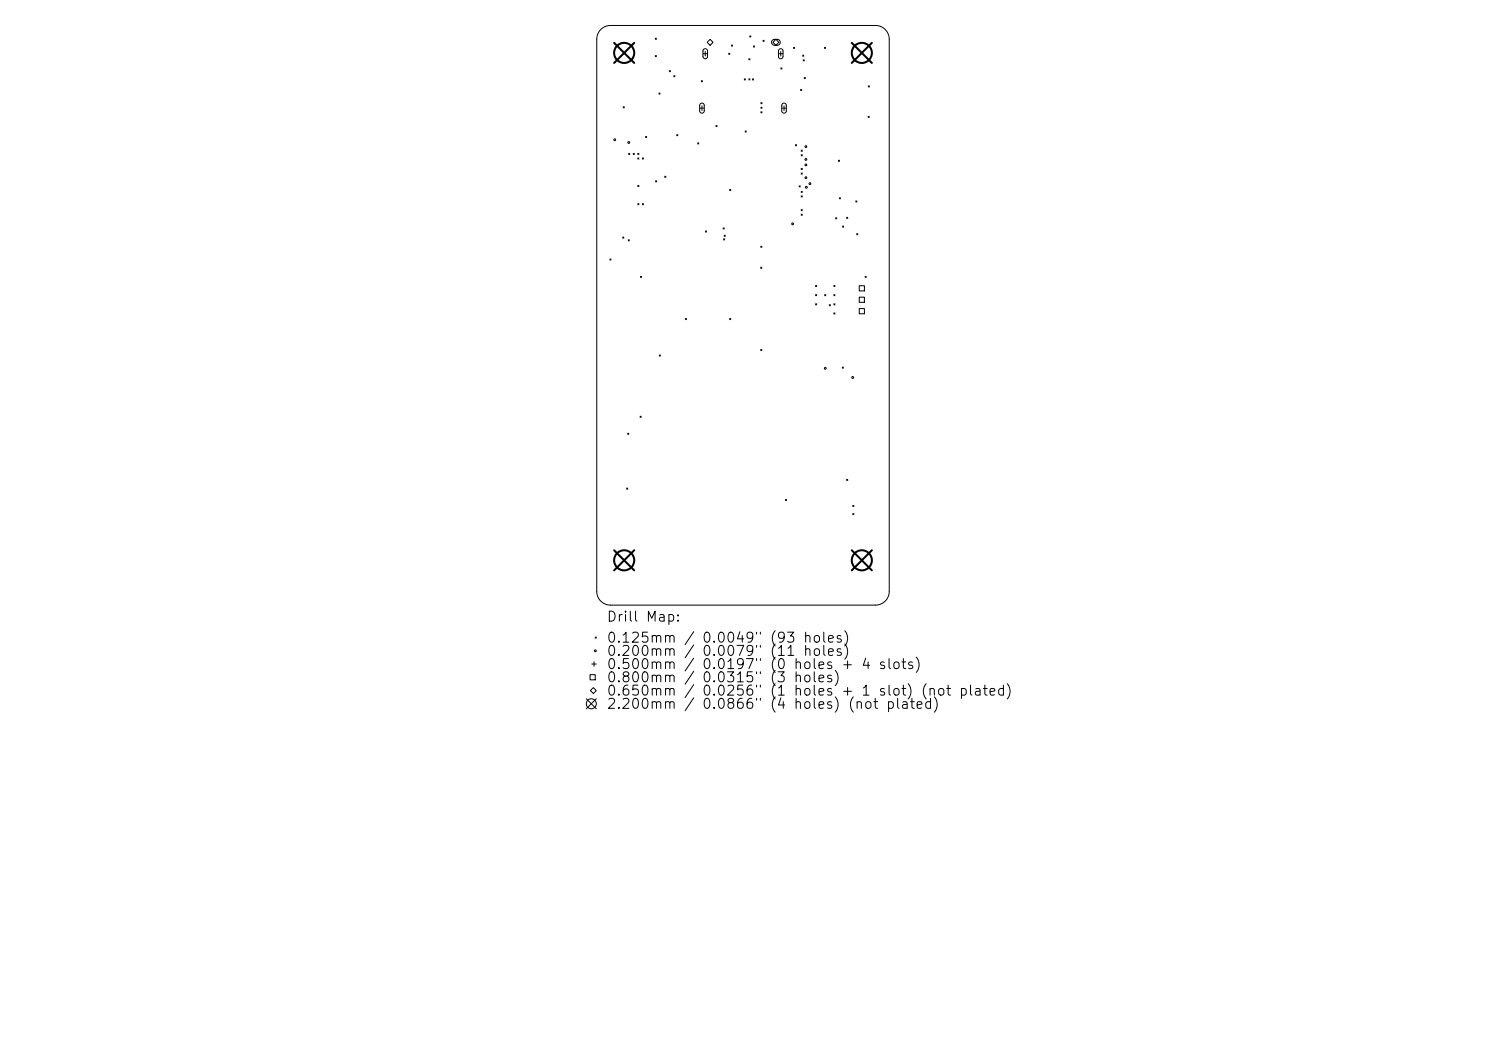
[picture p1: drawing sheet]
<svg xmlns="http://www.w3.org/2000/svg" width="297mm" height="210mm" viewBox="0 0 297 210" stroke-linecap="round" stroke-linejoin="round" font-family="sans-serif">
<defs><g id="words">
<g font-size="2">
<text x="121.1" y="124.7">Drill Map:</text>
<text x="121.1" y="128.9">0.125mm / 0.0049&quot; (93 holes)</text>
<text x="121.1" y="131.6">0.200mm</text>
<text x="140.2" y="131.6">0.0079&quot; (11</text>
<text x="121.1" y="134.2">0.500mm</text>
<text x="121.1" y="136.8">0.800mm / 0.0315&quot; (3 holes)</text>
<text x="140.2" y="134.2">0.0197&quot; (0 holes + 4 slots)</text>
<text x="121.1" y="139.5">0.650mm</text>
<text x="121.1" y="142.1">2.200mm / 0.0866&quot; (4 holes) (not plated)</text>
<text x="140.2" y="139.5">0.0256&quot; (1 holes + 1 slot) (not plated)</text>
</g>
</g></defs>
<g fill="none" stroke="#000" stroke-width=".2">
<path d="M120.1 5.9a2.74 2.74 0 0 1 1.9-.8h53a2.74 2.74 0 0 1 2.7 2.7v110.4a2.74 2.74 0 0 1-2.7 2.7h-53a2.74 2.74 0 0 1-2.7-2.7v-110.4a2.74 2.74 0 0 1 .8-1.9zM131 7.6l.2 .3M131 11.1l.2 .2M131.2 7.6l-.2 .3M131.2 11.1l-.2 .2M131.7 18.6l.2 .2M131.9 18.6l-.2 .2M133.8 14.1l.2 .2M134 14.1l-.2 .2M134.7 15.1l.2 .2M134.9 15.1l-.2 .2M140.2 16.1l.2 .2"/>
<path d="M140.4 16.1l-.2 .2M140.5 10.7h.9M140.6 9.9l.5-.2 .3 .4v1.3l-.3 .3h-.4l-.2-.3v-1.3zM141 10.3v.9M141.3 8.5l.6-.6 .6 .6-.6 .5zM145.6 10.6l.3 .3M145.9 10.6l-.3 .3M146.2 9l.2 .2M146.4 9l-.2 .2M148.8 15.8l.2 .2M149 15.8l-.2 .2M149.7 11.7l.2 .3"/>
<path d="M149.7 15.8l.2 .2M149.8 7.2l.3 .2M149.9 11.7l-.2 .3M149.9 15.8l-.2 .2M150.1 7.2l-.3 .2M150.4 15.8l.2 .2M150.6 9.2l.2 .2M150.6 15.8l-.2 .2M150.8 9.2l-.2 .2M152.5 8l.2 .3M152.7 8l-.2 .3M154.4 8l.4-.1h.8l.3 .3v.5l-.4 .3h-.9l-.4-.4z"/>
<path d="M154.5 8.5l.6-.6 .6 .6-.6 .5zM155.6 10.7h.9M155.7 9.9l.5-.2 .3 .4v1.3l-.3 .3h-.4l-.2-.3v-1.3zM156 10.3v.9M156.1 13.6l.2 .2M156.3 13.6l-.2 .2M158.6 9.5l.2 .2M158.8 9.5l-.2 .2M160 17.9l.2 .2M160.2 17.9l-.2 .2M160.4 11l.3 .2M160.5 11.9l.3 .3"/>
<path d="M160.7 11l-.3 .2M160.7 15.5l.3 .2M160.8 11.9l-.3 .3M161 15.5l-.3 .2M164.8 9.5l.2 .2M165 9.5l-.2 .2M173.5 17.2l.3 .2M173.8 17.2l-.3 .2M124.5 21.3l.3 .3M124.8 21.3l-.3 .3M125.6 30.6l.3 .3M125.9 30.6l-.3 .3"/>
<path d="M126.6 30.6l.2 .3M126.8 30.6l-.2 .3M127.5 31.6l.2 .2M127.5 30.6l.2 .3M127.5 37l.2 .3M127.7 30.6l-.2 .3M127.7 31.6l-.2 .2M127.7 37l-.2 .3M128.4 31.6l.2 .2M128.6 31.6l-.2 .2M129 27.3l.3 .2M129.3 27.3l-.3 .2"/>
<path d="M131 36.1l.3 .3M131.3 36.1l-.3 .3M132.9 35.2l.2 .2M133.1 35.2l-.2 .2M135.3 26.9l.2 .2M135.5 26.9l-.2 .2M139.4 28.5l.3 .3M139.7 28.5l-.3 .3M139.8 21.6h1M140 20.7l.4-.1 .3 .3v1.3l-.3 .4-.3-.1-.2-.2-.1-1.3zM140.3 21.1v1M143.1 25.1l.2 .2"/>
<path d="M143.3 25.1l-.2 .2M145.8 37.9l.3 .2M146.1 37.9l-.3 .2M148.9 26.2l.3 .2M149.2 26.2l-.3 .2M152.1 20.5l.2 .2M152.1 21.4l.2 .2M152.1 22.3l.2 .3M152.3 20.5l-.2 .2M152.3 21.4l-.2 .2M152.3 22.3l-.2 .3M156.2 21.6h1"/>
<path d="M156.4 20.7l.4-.1 .3 .3 .1 1.3-.4 .4-.3-.1-.2-.2-.1-1.3zM156.7 21.1v1M159 28.9l.2 .2M159.2 28.9l-.2 .2M159.7 37.1l.2 .3M159.9 37.1l-.2 .3M160.1 30l.3 .2M160.1 30.9l.3 .2M160.1 33.7l.3 .2M160.1 34.6l.3 .2M160.1 38.2l.3 .3M160.1 39.1l.3 .3"/>
<path d="M160.4 30l-.3 .2M160.4 30.9l-.3 .2M160.4 33.7l-.3 .2M160.4 34.6l-.3 .2M160.4 38.2l-.3 .3M160.4 39.1l-.3 .3M167.6 32l.2 .2M167.8 39.5l.2 .2M167.8 32l-.2 .2M168 39.5l-.2 .2M173.5 23.2l.2 .3M173.7 23.2l-.2 .3"/>
<path d="M121.9 51.7l.2 .3M122.1 51.7l-.2 .3M124.5 47.4l.2 .2M124.7 47.4l-.2 .2M125.6 47.9l.2 .2M125.8 47.9l-.2 .2M127.5 40.7l.2 .2M127.7 40.7l-.2 .2M128 55.2l.2 .2M128.2 55.2l-.2 .2M128.4 40.7l.2 .2M128.6 40.7l-.2 .2"/>
<path d="M141 46.1l.2 .3M141.2 46.1l-.2 .3M144.5 45.5l.3 .3M144.6 47.7l.2 .3M144.7 47l.3 .2M144.8 45.5l-.3 .3M144.8 47.7l-.2 .3M145 47l-.3 .2M152 53.4l.3 .2M152 49.2l.3 .2M152.3 53.4l-.3 .2M152.3 49.2l-.3 .2"/>
<path d="M160.1 41.9l.3 .2M160.1 42.8l.3 .2M160.4 41.9l-.3 .2M160.4 42.8l-.3 .2M163 57l.2 .3M163 58.9l.2 .2M163.2 58.9l-.2 .2M163.2 57l-.2 .3M164.8 58.9l.3 .2M165.1 58.9l-.3 .2M166.7 57l.2 .3M166.7 58.9l.2 .2"/>
<path d="M166.9 57l-.2 .3M166.9 58.9l-.2 .2M167 43.5l.2 .2M167.2 43.5l-.2 .2M168.4 45.2l.2 .2M168.6 45.2l-.2 .2M169.2 43.4l.2 .2M169.4 43.4l-.2 .2M171 40.2l.3 .2M171.2 46.7l.3 .2M171.3 40.2l-.3 .2M171.5 46.7l-.3 .2"/>
<path d="M171.7 57.1h1.1v1h-1.1zM171.7 59.4h1.1v1h-1.1zM172.9 55.2l.2 .2M173.1 55.2l-.2 .2M131.8 70.9l.2 .3M132 70.9l-.2 .3M137 63.6l.2 .3M137.2 63.6l-.2 .3M145.8 63.6l.3 .3M146.1 63.6l-.3 .3M152 69.8l.3 .3M152.3 69.8l-.3 .3"/>
<path d="M163 60.7l.2 .2M163.2 60.7l-.2 .2M165.7 60.9l.3 .2M166 60.9l-.3 .2M166.7 60.7l.2 .2M166.7 62.5l.2 .3M166.9 60.7l-.2 .2M166.9 62.5l-.2 .3M168.3 73.3l.3 .3M168.6 73.3l-.3 .3M171.7 61.7h1.1v1h-1.1zM125.2 97.5l.3 .2"/>
<path d="M125.5 86.6l.2 .2M125.5 97.5l-.3 .2M125.7 86.6l-.2 .2M127.9 83.2l.3 .2M128.2 83.2l-.3 .2M157 99.8l.2 .2M157.2 99.8l-.2 .2M169.2 95.8l.2 .2M169.4 95.8l-.2 .2M170.4 101l.3 .2M170.4 102.6l.3 .2M170.7 101l-.3 .2"/>
<path d="M170.7 102.6l-.3 .2M117.2 139.6l2 2M117.9 134.8h1.1v1h-1.1zM118 138l.6-.6 .6 .6-.6 .6zM118.3 132.7h.9M118.7 132.2v.9M119 127.3l.2 .2M119.2 127.3l-.2 .2M119.2 139.6l-2 2"/>
<circle cx="122.9" cy="27.9" r=".18"/>
<circle cx="125.7" cy="28.5" r=".18"/>
<circle cx="161.1" cy="35.5" r=".18"/>
<circle cx="161.1" cy="33" r=".18"/>
<circle cx="161.1" cy="29.3" r=".18"/>
<circle cx="161.1" cy="31.9" r=".18"/>
<circle cx="161.2" cy="37.4" r=".18"/>
<circle cx="161.9" cy="36.7" r=".18"/>
<circle cx="158.4" cy="44.7" r=".18"/>
<circle cx="164.9" cy="73.6" r=".18"/>
<circle cx="170.4" cy="75.4" r=".18"/>
<circle cx="119" cy="130" r=".18"/>
<circle cx="118.2" cy="140.6" r="1"/>
</g>
<g fill="none" stroke="#000" stroke-width=".4">
<path d="M122.7 8.6l4.1 4M126.8 8.6l-4.1 4M170.2 8.6l4.1 4M174.3 8.6l-4.1 4M122.7 110l4.1 4M126.8 110l-4.1 4M170.2 110l4.1 4M174.3 110l-4.1 4"/>
<circle cx="124.8" cy="10.6" r="2.01"/>
<circle cx="172.2" cy="10.6" r="2.01"/>
<circle cx="124.8" cy="112" r="2.01"/>
<circle cx="172.2" cy="112" r="2.01"/>
</g>
<use href="#words"/>
</svg>
